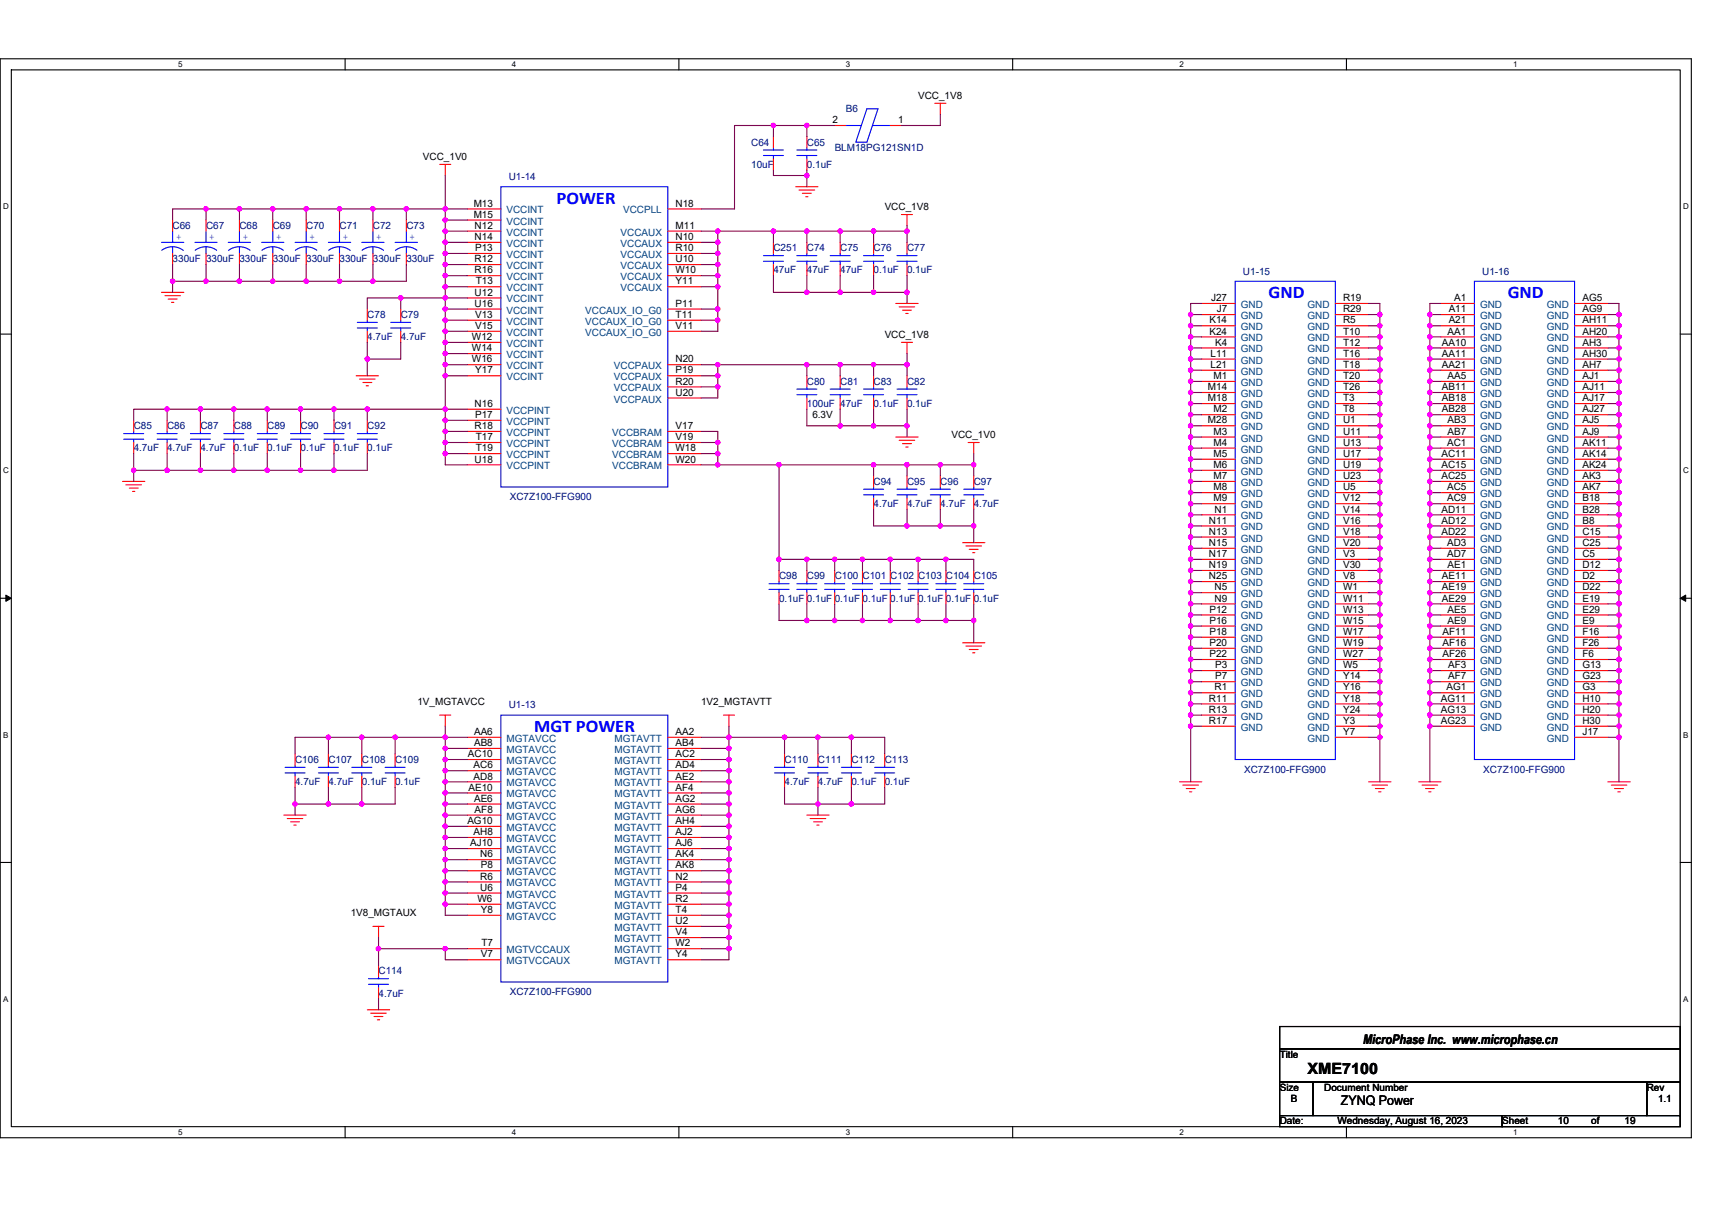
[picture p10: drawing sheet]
<svg xmlns="http://www.w3.org/2000/svg" width="297mm" height="210mm" viewBox="0 0 297 210" stroke-linecap="round" stroke-linejoin="round" font-family="sans-serif">
<defs><g id="words">
<g font-size="3.1" fill="#00f">
<text x="96.6" y="35.3">POWER</text>
<text x="220.1" y="51.7">GND</text>
<text x="261.6" y="51.7">GND</text>
<text x="92.7" y="127">MGT POWER</text>
</g>
<text font-size="2.7" x="226.9" y="186.4">XME7100</text>
<g font-size="2.3">
<text x="236.5" y="181.1">MicroPhase Inc. www.microphase.cn</text>
<text x="232.6" y="191.8">ZYNQ Power</text>
</g>
<g font-size="1.7">
<text x="159.3" y="17.1">VCC_1V8</text>
<text x="144.4" y="21.4">2</text>
<text x="155.8" y="21.4">1</text>
<text x="73.4" y="27.8">VCC_1V0</text>
<text x="82.2" y="35.9">M13</text>
<text x="117.2" y="35.9">N18</text>
<text x="82.2" y="37.8">M15</text>
<text x="82.4" y="39.7">N12</text>
<text x="82.4" y="41.7">N14</text>
<text x="117.2" y="39.7">M11</text>
<text x="117.2" y="41.7">N10</text>
<text x="153.5" y="36.4">VCC_1V8</text>
<text x="82.4" y="45.5">R12</text>
<text x="82.4" y="47.4">R16</text>
<text x="82.4" y="43.6">P13</text>
<text x="117.2" y="43.6">R10</text>
<text x="117.2" y="45.5">U10</text>
<text x="117.2" y="47.4">W10</text>
<text x="82.4" y="51.3">U12</text>
<text x="82.4" y="53.2">U16</text>
<text x="82.5" y="49.4">T13</text>
<text x="117.2" y="53.2">P11</text>
<text x="117.2" y="49.4">Y11</text>
<text x="210.1" y="52.3">J27</text>
<text x="233" y="52.3">R19</text>
<text x="252.3" y="52.3">A1</text>
<text x="274.5" y="52.3">AG5</text>
<text x="81.9" y="59">W12</text>
<text x="82.4" y="55.2">V13</text>
<text x="82.4" y="57.1">V15</text>
<text x="117.2" y="55.2">T11</text>
<text x="117.2" y="57.1">V11</text>
<text x="153.5" y="58.7">VCC_1V8</text>
<text x="209.8" y="56.1">K14</text>
<text x="209.8" y="58.1">K24</text>
<text x="210.8" y="60">K4</text>
<text x="211.1" y="54.2">J7</text>
<text x="233" y="54.2">R29</text>
<text x="233" y="56.1">R5</text>
<text x="233" y="58.1">T10</text>
<text x="233" y="60">T12</text>
<text x="250.2" y="60">AA10</text>
<text x="251.2" y="58.1">AA1</text>
<text x="251.4" y="54.2">A11</text>
<text x="251.4" y="56.1">A21</text>
<text x="274.5" y="54.2">AG9</text>
<text x="274.5" y="56.1">AH11</text>
<text x="274.5" y="58.1">AH20</text>
<text x="274.5" y="60">AH3</text>
<text x="81.9" y="61">W14</text>
<text x="81.9" y="62.9">W16</text>
<text x="82.5" y="64.8">Y17</text>
<text x="117.2" y="62.9">N20</text>
<text x="117.2" y="64.8">P19</text>
<text x="210" y="61.9">L11</text>
<text x="210" y="63.8">L21</text>
<text x="210.6" y="65.8">M1</text>
<text x="233" y="61.9">T16</text>
<text x="233" y="63.8">T18</text>
<text x="233" y="65.8">T20</text>
<text x="250.2" y="61.9">AA11</text>
<text x="250.2" y="63.8">AA21</text>
<text x="251.2" y="65.8">AA5</text>
<text x="274.5" y="61.9">AH30</text>
<text x="274.5" y="63.8">AH7</text>
<text x="274.5" y="65.8">AJ1</text>
<text x="82.4" y="70.6">N16</text>
<text x="117.2" y="66.7">R20</text>
<text x="117.2" y="68.7">U20</text>
<text x="209.6" y="67.7">M14</text>
<text x="209.6" y="69.6">M18</text>
<text x="210.6" y="71.6">M2</text>
<text x="233" y="67.7">T26</text>
<text x="233" y="69.6">T3</text>
<text x="233" y="71.6">T8</text>
<text x="250.2" y="67.7">AB11</text>
<text x="250.2" y="69.6">AB18</text>
<text x="250.2" y="71.6">AB28</text>
<text x="274.5" y="67.7">AJ11</text>
<text x="274.5" y="69.6">AJ17</text>
<text x="274.5" y="71.6">AJ27</text>
<text x="82.4" y="74.5">R18</text>
<text x="82.4" y="72.5">P17</text>
<text x="82.5" y="76.4">T17</text>
<text x="117.2" y="74.5">V17</text>
<text x="117.2" y="76.4">V19</text>
<text x="140.9" y="72.6">6.3V</text>
<text x="165.1" y="76">VCC_1V0</text>
<text x="209.6" y="73.5">M28</text>
<text x="210.6" y="75.4">M3</text>
<text x="210.6" y="77.4">M4</text>
<text x="233" y="73.5">U1</text>
<text x="233" y="75.4">U11</text>
<text x="233" y="77.4">U13</text>
<text x="251.1" y="77.4">AC1</text>
<text x="251.2" y="73.5">AB3</text>
<text x="251.2" y="75.4">AB7</text>
<text x="274.5" y="73.5">AJ5</text>
<text x="274.5" y="75.4">AJ9</text>
<text x="274.5" y="77.4">AK11</text>
<text x="82.4" y="80.3">U18</text>
<text x="82.5" y="78.3">T19</text>
<text x="117.2" y="78.3">W18</text>
<text x="117.2" y="80.3">W20</text>
<text x="210.6" y="79.3">M5</text>
<text x="210.6" y="81.2">M6</text>
<text x="210.6" y="83.1">M7</text>
<text x="233" y="79.3">U17</text>
<text x="233" y="81.2">U19</text>
<text x="233" y="83.1">U23</text>
<text x="250.1" y="79.3">AC11</text>
<text x="250.1" y="81.2">AC15</text>
<text x="250.1" y="83.1">AC25</text>
<text x="274.5" y="79.3">AK14</text>
<text x="274.5" y="81.2">AK24</text>
<text x="274.5" y="83.1">AK3</text>
<text x="210.6" y="85.1">M8</text>
<text x="210.6" y="87">M9</text>
<text x="210.7" y="88.9">N1</text>
<text x="233" y="85.1">U5</text>
<text x="233" y="87">V12</text>
<text x="233" y="88.9">V14</text>
<text x="250.1" y="88.9">AD11</text>
<text x="251.1" y="85.1">AC5</text>
<text x="251.1" y="87">AC9</text>
<text x="274.5" y="85.1">AK7</text>
<text x="274.5" y="87">B18</text>
<text x="274.5" y="88.9">B28</text>
<text x="209.8" y="90.9">N11</text>
<text x="209.8" y="92.8">N13</text>
<text x="209.8" y="94.7">N15</text>
<text x="233" y="90.9">V16</text>
<text x="233" y="92.8">V18</text>
<text x="233" y="94.7">V20</text>
<text x="250.1" y="90.9">AD12</text>
<text x="250.1" y="92.8">AD22</text>
<text x="251.1" y="94.7">AD3</text>
<text x="274.5" y="90.9">B8</text>
<text x="274.5" y="92.8">C15</text>
<text x="274.5" y="94.7">C25</text>
<text x="209.8" y="96.7">N17</text>
<text x="209.8" y="98.6">N19</text>
<text x="209.8" y="100.5">N25</text>
<text x="233" y="96.7">V3</text>
<text x="233" y="98.6">V30</text>
<text x="233" y="100.5">V8</text>
<text x="250.2" y="100.5">AE11</text>
<text x="251.1" y="96.7">AD7</text>
<text x="251.2" y="98.6">AE1</text>
<text x="274.5" y="96.7">C5</text>
<text x="274.5" y="98.6">D12</text>
<text x="274.5" y="100.5">D2</text>
<text x="209.8" y="106.3">P12</text>
<text x="210.7" y="102.4">N5</text>
<text x="210.7" y="104.4">N9</text>
<text x="233" y="102.4">W1</text>
<text x="233" y="104.4">W11</text>
<text x="233" y="106.3">W13</text>
<text x="250.2" y="102.4">AE19</text>
<text x="250.2" y="104.4">AE29</text>
<text x="251.2" y="106.3">AE5</text>
<text x="274.5" y="102.4">D22</text>
<text x="274.5" y="104.4">E19</text>
<text x="274.5" y="106.3">E29</text>
<text x="209.8" y="108.2">P16</text>
<text x="209.8" y="110.2">P18</text>
<text x="209.8" y="112.1">P20</text>
<text x="233" y="108.2">W15</text>
<text x="233" y="110.2">W17</text>
<text x="233" y="112.1">W19</text>
<text x="250.3" y="110.2">AF11</text>
<text x="250.3" y="112.1">AF16</text>
<text x="251.2" y="108.2">AE9</text>
<text x="274.5" y="108.2">E9</text>
<text x="274.5" y="110.2">F16</text>
<text x="274.5" y="112.1">F26</text>
<text x="209.8" y="114">P22</text>
<text x="210.7" y="119.8">R1</text>
<text x="210.8" y="116">P3</text>
<text x="210.8" y="117.9">P7</text>
<text x="233" y="114">W27</text>
<text x="233" y="116">W5</text>
<text x="233" y="117.9">Y14</text>
<text x="233" y="119.8">Y16</text>
<text x="250.3" y="114">AF26</text>
<text x="251" y="119.8">AG1</text>
<text x="251.3" y="116">AF3</text>
<text x="251.3" y="117.9">AF7</text>
<text x="274.5" y="114">F6</text>
<text x="274.5" y="116">G13</text>
<text x="274.5" y="117.9">G23</text>
<text x="274.5" y="119.8">G3</text>
<text x="72.4" y="122.4">1V_MGTAVCC</text>
<text x="121.6" y="122.4">1V2_MGTAVTT</text>
<text x="209.8" y="121.8">R11</text>
<text x="209.8" y="123.7">R13</text>
<text x="209.8" y="125.6">R17</text>
<text x="233" y="121.8">Y18</text>
<text x="233" y="123.7">Y24</text>
<text x="233" y="125.6">Y3</text>
<text x="250" y="121.8">AG11</text>
<text x="250" y="123.7">AG13</text>
<text x="250" y="125.6">AG23</text>
<text x="274.5" y="121.8">H10</text>
<text x="274.5" y="123.7">H20</text>
<text x="274.5" y="125.6">H30</text>
<text x="81.2" y="131.4">AC10</text>
<text x="82.3" y="127.6">AA6</text>
<text x="82.3" y="129.5">AB8</text>
<text x="117.2" y="127.6">AA2</text>
<text x="117.2" y="129.5">AB4</text>
<text x="117.2" y="131.4">AC2</text>
<text x="233" y="127.6">Y7</text>
<text x="274.5" y="127.6">J17</text>
<text x="81.3" y="137.2">AE10</text>
<text x="82.2" y="133.4">AC6</text>
<text x="82.2" y="135.3">AD8</text>
<text x="117.2" y="133.4">AD4</text>
<text x="117.2" y="135.3">AE2</text>
<text x="117.2" y="137.2">AF4</text>
<text x="81.1" y="143">AG10</text>
<text x="82.3" y="139.1">AE6</text>
<text x="82.4" y="141.1">AF8</text>
<text x="117.2" y="139.1">AG2</text>
<text x="117.2" y="141.1">AG6</text>
<text x="117.2" y="143">AH4</text>
<text x="81.6" y="146.9">AJ10</text>
<text x="82.2" y="144.9">AH8</text>
<text x="83.3" y="148.8">N6</text>
<text x="117.2" y="144.9">AJ2</text>
<text x="117.2" y="146.9">AJ6</text>
<text x="117.2" y="148.8">AK4</text>
<text x="83.3" y="152.7">R6</text>
<text x="83.3" y="154.6">U6</text>
<text x="83.4" y="150.7">P8</text>
<text x="117.2" y="150.7">AK8</text>
<text x="117.2" y="152.7">N2</text>
<text x="117.2" y="154.6">P4</text>
<text x="60.9" y="159">1V8_MGTAUX</text>
<text x="82.9" y="156.5">W6</text>
<text x="83.4" y="158.4">Y8</text>
<text x="117.2" y="156.5">R2</text>
<text x="117.2" y="158.4">T4</text>
<text x="117.2" y="160.4">U2</text>
<text x="83.4" y="166.2">V7</text>
<text x="83.5" y="164.2">T7</text>
<text x="117.2" y="162.3">V4</text>
<text x="117.2" y="164.2">W2</text>
<text x="117.2" y="166.2">Y4</text>
<text x="222" y="183.6">Title</text>
<text x="222" y="189.3">Size</text>
<text x="224" y="191.3">B</text>
<text x="229.8" y="189.3">Document Number</text>
<text x="285.7" y="189.3">Rev</text>
<text x="287.7" y="191.3">1.1</text>
<text x="222" y="195.1">Date:</text>
<text x="232.1" y="195.1">Wednesday, August 16, 2023</text>
<text x="260.6" y="195.1">Sheet</text>
<text x="270.3" y="195.1">10</text>
<text x="276.1" y="195.1">of</text>
<text x="281.9" y="195.1">19</text>
</g>
<g font-size="1.7" fill="#000080">
<text x="146.7" y="19.5">B6</text>
<text x="130.3" y="25.3">C64</text>
<text x="130.3" y="29.1">10uF</text>
<text x="140" y="25.3">C65</text>
<text x="140" y="29.1">0.1uF</text>
<text x="144.8" y="26.2">BLM18PG121SN1D</text>
<text x="88.3" y="31.2">U1-14</text>
<text x="29.9" y="39.7">C66</text>
<text x="35.7" y="39.7">C67</text>
<text x="41.5" y="39.7">C68</text>
<text x="47.3" y="39.7">C69</text>
<text x="53.1" y="39.7">C70</text>
<text x="58.9" y="39.7">C71</text>
<text x="64.7" y="39.7">C72</text>
<text x="70.5" y="39.7">C73</text>
<text x="29.9" y="45.5">330uF 330uF 330uF 330uF 330uF 330uF 330uF 330uF</text>
<text x="134.2" y="43.6">C251</text>
<text x="134.2" y="47.5">47uF</text>
<text x="140" y="43.6">C74</text>
<text x="140" y="47.5">47uF</text>
<text x="145.8" y="43.6">C75</text>
<text x="145.8" y="47.5">47uF</text>
<text x="151.6" y="43.6">C76</text>
<text x="151.6" y="47.5">0.1uF</text>
<text x="157.4" y="43.6">C77</text>
<text x="157.4" y="47.5">0.1uF</text>
<text x="215.7" y="47.6">U1-15</text>
<text x="257.2" y="47.6">U1-16</text>
<text x="63.7" y="55.2">C78</text>
<text x="63.7" y="59">4.7uF</text>
<text x="69.5" y="55.2">C79</text>
<text x="69.5" y="59">4.7uF</text>
<text x="140" y="66.8">C80</text>
<text x="140" y="70.6">100uF 47uF</text>
<text x="145.8" y="66.8">C81</text>
<text x="151.6" y="66.8">C83</text>
<text x="151.6" y="70.6">0.1uF</text>
<text x="157.4" y="66.8">C82</text>
<text x="157.4" y="70.6">0.1uF</text>
<text x="23.2" y="74.5">C85</text>
<text x="29" y="74.5">C86</text>
<text x="34.8" y="74.5">C87</text>
<text x="40.6" y="74.5">C88</text>
<text x="46.4" y="74.5">C89</text>
<text x="52.2" y="74.5">C90</text>
<text x="58" y="74.5">C91</text>
<text x="63.7" y="74.5">C92</text>
<text x="23.2" y="78.3">4.7uF</text>
<text x="29" y="78.3">4.7uF</text>
<text x="34.8" y="78.3">4.7uF</text>
<text x="40.6" y="78.3">0.1uF</text>
<text x="46.4" y="78.3">0.1uF</text>
<text x="52.2" y="78.3">0.1uF</text>
<text x="58" y="78.3">0.1uF</text>
<text x="63.7" y="78.3">0.1uF</text>
<text x="88.5" y="86.8">XC7Z100-FFG900</text>
<text x="151.6" y="84.1">C94</text>
<text x="151.6" y="88">4.7uF</text>
<text x="157.4" y="84.1">C95</text>
<text x="157.4" y="88">4.7uF</text>
<text x="163.1" y="84.1">C96</text>
<text x="163.1" y="88">4.7uF</text>
<text x="168.9" y="84.1">C97</text>
<text x="168.9" y="88">4.7uF</text>
<text x="135.2" y="100.5">C98</text>
<text x="140" y="100.5">C99</text>
<text x="144.8" y="100.5">C100 C101 C102 C103 C104 C105</text>
<text x="135.2" y="104.4">0.1uF 0.1uF 0.1uF 0.1uF 0.1uF 0.1uF 0.1uF 0.1uF</text>
<text x="88.3" y="122.9">U1-13</text>
<text x="51.2" y="132.4">C106</text>
<text x="51.2" y="136.2">4.7uF</text>
<text x="57" y="132.4">C107</text>
<text x="57" y="136.2">4.7uF</text>
<text x="62.8" y="132.4">C108</text>
<text x="62.8" y="136.2">0.1uF</text>
<text x="68.6" y="132.4">C109</text>
<text x="68.6" y="136.2">0.1uF</text>
<text x="136.1" y="132.4">C110</text>
<text x="136.1" y="136.2">4.7uF</text>
<text x="141.9" y="132.4">C111</text>
<text x="141.9" y="136.2">4.7uF</text>
<text x="147.7" y="132.4">C112</text>
<text x="147.7" y="136.2">0.1uF</text>
<text x="153.5" y="132.4">C113</text>
<text x="153.5" y="136.2">0.1uF</text>
<text x="215.9" y="134.1">XC7Z100-FFG900</text>
<text x="257.4" y="134.1">XC7Z100-FFG900</text>
<text x="65.7" y="169.1">C114</text>
<text x="65.7" y="172.9">4.7uF</text>
<text x="88.5" y="172.7">XC7Z100-FFG900</text>
</g>
<g font-size="1.7" fill="#00f">
<text x="30.5" y="41.7">+</text>
<text x="36.3" y="41.7">+</text>
<text x="42.1" y="41.7">+</text>
<text x="47.9" y="41.7">+</text>
<text x="53.7" y="41.7">+</text>
<text x="59.5" y="41.7">+</text>
<text x="65.3" y="41.7">+</text>
<text x="71.1" y="41.7">+</text>
</g>
<g font-size="1.7" fill="#004080">
<text x="87.9" y="37">VCCINT</text>
<text x="87.9" y="39">VCCINT</text>
<text x="87.9" y="40.9">VCCINT</text>
<text x="107.7" y="40.9">VCCAUX</text>
<text x="108.1" y="37">VCCPLL</text>
<text x="87.9" y="42.8">VCCINT</text>
<text x="87.9" y="44.8">VCCINT</text>
<text x="87.9" y="46.7">VCCINT</text>
<text x="107.7" y="42.8">VCCAUX</text>
<text x="107.7" y="44.8">VCCAUX</text>
<text x="107.7" y="46.7">VCCAUX</text>
<text x="87.9" y="48.6">VCCINT</text>
<text x="87.9" y="50.5">VCCINT</text>
<text x="87.9" y="52.5">VCCINT</text>
<text x="107.7" y="48.6">VCCAUX</text>
<text x="107.7" y="50.5">VCCAUX</text>
<text x="215.3" y="53.4">GND</text>
<text x="226.9" y="53.4">GND</text>
<text x="256.8" y="53.4">GND</text>
<text x="268.4" y="53.4">GND</text>
<text x="87.9" y="54.4">VCCINT</text>
<text x="87.9" y="56.3">VCCINT</text>
<text x="87.9" y="58.3">VCCINT</text>
<text x="101.6" y="54.4">VCCAUX_IO_G0</text>
<text x="101.6" y="56.3">VCCAUX_IO_G0</text>
<text x="101.6" y="58.3">VCCAUX_IO_G0</text>
<text x="215.3" y="55.4">GND</text>
<text x="215.3" y="57.3">GND</text>
<text x="215.3" y="59.2">GND</text>
<text x="226.9" y="55.4">GND</text>
<text x="226.9" y="57.3">GND</text>
<text x="226.9" y="59.2">GND</text>
<text x="256.8" y="55.4">GND</text>
<text x="256.8" y="57.3">GND</text>
<text x="256.8" y="59.2">GND</text>
<text x="268.4" y="55.4">GND</text>
<text x="268.4" y="57.3">GND</text>
<text x="268.4" y="59.2">GND</text>
<text x="87.9" y="60.2">VCCINT</text>
<text x="87.9" y="62.1">VCCINT</text>
<text x="87.9" y="64.1">VCCINT</text>
<text x="87.9" y="66">VCCINT</text>
<text x="106.5" y="64.1">VCCPAUX</text>
<text x="106.5" y="66">VCCPAUX</text>
<text x="215.3" y="61.2">GND</text>
<text x="215.3" y="63.1">GND</text>
<text x="215.3" y="65">GND</text>
<text x="226.9" y="61.2">GND</text>
<text x="226.9" y="63.1">GND</text>
<text x="226.9" y="65">GND</text>
<text x="256.8" y="61.2">GND</text>
<text x="256.8" y="63.1">GND</text>
<text x="256.8" y="65">GND</text>
<text x="268.4" y="61.2">GND</text>
<text x="268.4" y="63.1">GND</text>
<text x="268.4" y="65">GND</text>
<text x="87.9" y="71.8">VCCPINT</text>
<text x="106.5" y="67.9">VCCPAUX</text>
<text x="106.5" y="69.8">VCCPAUX</text>
<text x="215.3" y="67">GND</text>
<text x="215.3" y="68.9">GND</text>
<text x="215.3" y="70.8">GND</text>
<text x="226.9" y="67">GND</text>
<text x="226.9" y="68.9">GND</text>
<text x="226.9" y="70.8">GND</text>
<text x="256.8" y="67">GND</text>
<text x="256.8" y="68.9">GND</text>
<text x="256.8" y="70.8">GND</text>
<text x="268.4" y="67">GND</text>
<text x="268.4" y="68.9">GND</text>
<text x="268.4" y="70.8">GND</text>
<text x="87.9" y="73.7">VCCPINT</text>
<text x="87.9" y="75.6">VCCPINT</text>
<text x="87.9" y="77.6">VCCPINT</text>
<text x="106.2" y="75.6">VCCBRAM</text>
<text x="106.2" y="77.6">VCCBRAM</text>
<text x="215.3" y="72.7">GND</text>
<text x="215.3" y="74.7">GND</text>
<text x="215.3" y="76.6">GND</text>
<text x="226.9" y="72.7">GND</text>
<text x="226.9" y="74.7">GND</text>
<text x="226.9" y="76.6">GND</text>
<text x="256.8" y="72.7">GND</text>
<text x="256.8" y="74.7">GND</text>
<text x="256.8" y="76.6">GND</text>
<text x="268.4" y="72.7">GND</text>
<text x="268.4" y="74.7">GND</text>
<text x="268.4" y="76.6">GND</text>
<text x="87.9" y="79.5">VCCPINT</text>
<text x="87.9" y="81.4">VCCPINT</text>
<text x="106.2" y="79.5">VCCBRAM</text>
<text x="106.2" y="81.4">VCCBRAM</text>
<text x="215.3" y="78.5">GND</text>
<text x="215.3" y="80.5">GND</text>
<text x="215.3" y="82.4">GND</text>
<text x="226.9" y="78.5">GND</text>
<text x="226.9" y="80.5">GND</text>
<text x="226.9" y="82.4">GND</text>
<text x="256.8" y="78.5">GND</text>
<text x="256.8" y="80.5">GND</text>
<text x="256.8" y="82.4">GND</text>
<text x="268.4" y="78.5">GND</text>
<text x="268.4" y="80.5">GND</text>
<text x="268.4" y="82.4">GND</text>
<text x="215.3" y="84.3">GND</text>
<text x="215.3" y="86.3">GND</text>
<text x="215.3" y="88.2">GND</text>
<text x="226.9" y="84.3">GND</text>
<text x="226.9" y="86.3">GND</text>
<text x="226.9" y="88.2">GND</text>
<text x="256.8" y="84.3">GND</text>
<text x="256.8" y="86.3">GND</text>
<text x="256.8" y="88.2">GND</text>
<text x="268.4" y="84.3">GND</text>
<text x="268.4" y="86.3">GND</text>
<text x="268.4" y="88.2">GND</text>
<text x="215.3" y="90.1">GND</text>
<text x="215.3" y="92.1">GND</text>
<text x="215.3" y="94">GND</text>
<text x="215.3" y="95.9">GND</text>
<text x="226.9" y="90.1">GND</text>
<text x="226.9" y="92.1">GND</text>
<text x="226.9" y="94">GND</text>
<text x="226.9" y="95.9">GND</text>
<text x="256.8" y="90.1">GND</text>
<text x="256.8" y="92.1">GND</text>
<text x="256.8" y="94">GND</text>
<text x="256.8" y="95.9">GND</text>
<text x="268.4" y="90.1">GND</text>
<text x="268.4" y="92.1">GND</text>
<text x="268.4" y="94">GND</text>
<text x="268.4" y="95.9">GND</text>
<text x="215.3" y="97.9">GND</text>
<text x="215.3" y="99.8">GND</text>
<text x="215.3" y="101.7">GND</text>
<text x="226.9" y="97.9">GND</text>
<text x="226.9" y="99.8">GND</text>
<text x="226.9" y="101.7">GND</text>
<text x="256.8" y="97.9">GND</text>
<text x="256.8" y="99.8">GND</text>
<text x="256.8" y="101.7">GND</text>
<text x="268.4" y="97.9">GND</text>
<text x="268.4" y="99.8">GND</text>
<text x="268.4" y="101.7">GND</text>
<text x="215.3" y="103.6">GND</text>
<text x="215.3" y="105.6">GND</text>
<text x="215.3" y="107.5">GND</text>
<text x="226.9" y="103.6">GND</text>
<text x="226.9" y="105.6">GND</text>
<text x="226.9" y="107.5">GND</text>
<text x="256.8" y="103.6">GND</text>
<text x="256.8" y="105.6">GND</text>
<text x="256.8" y="107.5">GND</text>
<text x="268.4" y="103.6">GND</text>
<text x="268.4" y="105.6">GND</text>
<text x="268.4" y="107.5">GND</text>
<text x="215.3" y="109.4">GND</text>
<text x="215.3" y="111.4">GND</text>
<text x="215.3" y="113.3">GND</text>
<text x="226.9" y="109.4">GND</text>
<text x="226.9" y="111.4">GND</text>
<text x="226.9" y="113.3">GND</text>
<text x="256.8" y="109.4">GND</text>
<text x="256.8" y="111.4">GND</text>
<text x="256.8" y="113.3">GND</text>
<text x="268.4" y="109.4">GND</text>
<text x="268.4" y="111.4">GND</text>
<text x="268.4" y="113.3">GND</text>
<text x="215.3" y="115.2">GND</text>
<text x="215.3" y="117.2">GND</text>
<text x="215.3" y="119.1">GND</text>
<text x="226.9" y="115.2">GND</text>
<text x="226.9" y="117.2">GND</text>
<text x="226.9" y="119.1">GND</text>
<text x="256.8" y="115.2">GND</text>
<text x="256.8" y="117.2">GND</text>
<text x="256.8" y="119.1">GND</text>
<text x="268.4" y="115.2">GND</text>
<text x="268.4" y="117.2">GND</text>
<text x="268.4" y="119.1">GND</text>
<text x="215.3" y="121">GND</text>
<text x="215.3" y="122.9">GND</text>
<text x="215.3" y="124.9">GND</text>
<text x="226.9" y="121">GND</text>
<text x="226.9" y="122.9">GND</text>
<text x="226.9" y="124.9">GND</text>
<text x="256.8" y="121">GND</text>
<text x="256.8" y="122.9">GND</text>
<text x="256.8" y="124.9">GND</text>
<text x="268.4" y="121">GND</text>
<text x="268.4" y="122.9">GND</text>
<text x="268.4" y="124.9">GND</text>
<text x="87.9" y="128.7">MGTAVCC</text>
<text x="87.9" y="130.7">MGTAVCC</text>
<text x="106.6" y="128.7">MGTAVTT</text>
<text x="106.6" y="130.7">MGTAVTT</text>
<text x="215.3" y="126.8">GND</text>
<text x="226.9" y="126.8">GND</text>
<text x="226.9" y="128.7">GND</text>
<text x="256.8" y="126.8">GND</text>
<text x="268.4" y="126.8">GND</text>
<text x="268.4" y="128.7">GND</text>
<text x="87.9" y="132.6">MGTAVCC</text>
<text x="87.9" y="134.5">MGTAVCC</text>
<text x="87.9" y="136.5">MGTAVCC</text>
<text x="106.6" y="132.6">MGTAVTT</text>
<text x="106.6" y="134.5">MGTAVTT</text>
<text x="106.6" y="136.5">MGTAVTT</text>
<text x="87.9" y="138.4">MGTAVCC</text>
<text x="87.9" y="140.3">MGTAVCC</text>
<text x="87.9" y="142.2">MGTAVCC</text>
<text x="106.6" y="138.4">MGTAVTT</text>
<text x="106.6" y="140.3">MGTAVTT</text>
<text x="106.6" y="142.2">MGTAVTT</text>
<text x="87.9" y="144.2">MGTAVCC</text>
<text x="87.9" y="146.1">MGTAVCC</text>
<text x="87.9" y="148">MGTAVCC</text>
<text x="87.9" y="150">MGTAVCC</text>
<text x="106.6" y="144.2">MGTAVTT</text>
<text x="106.6" y="146.1">MGTAVTT</text>
<text x="106.6" y="148">MGTAVTT</text>
<text x="106.6" y="150">MGTAVTT</text>
<text x="87.9" y="151.9">MGTAVCC</text>
<text x="87.9" y="153.8">MGTAVCC</text>
<text x="87.9" y="155.8">MGTAVCC</text>
<text x="106.6" y="151.9">MGTAVTT</text>
<text x="106.6" y="153.8">MGTAVTT</text>
<text x="106.6" y="155.8">MGTAVTT</text>
<text x="87.9" y="157.7">MGTAVCC</text>
<text x="87.9" y="159.6">MGTAVCC</text>
<text x="106.6" y="157.7">MGTAVTT</text>
<text x="106.6" y="159.6">MGTAVTT</text>
<text x="106.6" y="161.5">MGTAVTT</text>
<text x="87.9" y="165.4">MGTVCCAUX</text>
<text x="87.9" y="167.3">MGTVCCAUX</text>
<text x="106.6" y="163.5">MGTAVTT</text>
<text x="106.6" y="165.4">MGTAVTT</text>
<text x="106.6" y="167.3">MGTAVTT</text>
</g>
<g font-size="1.4">
<text x="30.9" y="11.7">5</text>
<text x="88.8" y="11.7">4</text>
<text x="146.7" y="11.7">3</text>
<text x="204.7" y="11.7">2</text>
<text x="262.6" y="11.7">1</text>
<text x=".5" y="36.3">D</text>
<text x="292" y="36.3">D</text>
<text x=".5" y="82.1">C</text>
<text x="292" y="82.1">C</text>
<text x=".5" y="128">B</text>
<text x="292" y="128">B</text>
<text x=".5" y="173.8">A</text>
<text x="292" y="173.8">A</text>
<text x="30.9" y="197">5</text>
<text x="88.8" y="197">4</text>
<text x="146.7" y="197">3</text>
<text x="204.7" y="197">2</text>
<text x="262.6" y="197">1</text>
</g>
</g></defs>
<path d="M0 10.2h293.5v187.2h-293.5zM2 12.1h289.5v183.4h-289.5z" fill="none" stroke="#000" stroke-width=".19"/>
<g fill="#fff">
<path d="M30.9 10.4h.8v1.6h-.8z"/>
<path d="M30.9 195.7h.8v1.6h-.8z"/>
</g>
<path d="M59.9 10.2v1.9M59.9 195.5v1.9" fill="none" stroke="#000" stroke-width=".19"/>
<g fill="#fff">
<path d="M88.8 10.4h.8v1.6h-.8z"/>
<path d="M88.8 195.7h.8v1.6h-.8z"/>
</g>
<path d="M117.8 10.2v1.9M117.8 195.5v1.9" fill="none" stroke="#000" stroke-width=".19"/>
<g fill="#fff">
<path d="M146.7 10.4h.8v1.6h-.8z"/>
<path d="M146.7 195.7h.8v1.6h-.8z"/>
</g>
<path d="M175.7 10.2v1.9M175.7 195.5v1.9" fill="none" stroke="#000" stroke-width=".19"/>
<g fill="#fff">
<path d="M204.7 10.4h.7v1.6h-.7z"/>
<path d="M204.7 195.7h.7v1.6h-.7z"/>
</g>
<path d="M233.6 10.2v1.9M233.6 195.5v1.9" fill="none" stroke="#000" stroke-width=".19"/>
<g fill="#fff">
<path d="M262.6 10.4h.7v1.6h-.7z"/>
<path d="M262.6 195.7h.7v1.6h-.7z"/>
<path d="M.5 35.1h1v1.5h-1z"/>
<path d="M292 35.1h1v1.5h-1z"/>
<path d="M.5 80.9h1v1.5h-1z"/>
<path d="M292 80.9h1v1.5h-1z"/>
</g>
<path d="M0 58h2M291.5 58h2" fill="none" stroke="#000" stroke-width=".19"/>
<g fill="#fff">
<path d="M.5 126.7h.9v1.6h-.9z"/>
<path d="M292 126.7h.9v1.6h-.9z"/>
</g>
<path d="M0 103.8h2M291.5 103.8h2" fill="none" stroke="#000" stroke-width=".19"/>
<path d="M1 103.3l1 .5-1 .6zM291.5 103.8l1-.5v1.1z" fill="#000" stroke="#000" stroke-width=".17"/>
<g fill="#fff">
<path d="M.5 172.6h.9v1.5h-.9z"/>
<path d="M292 172.6h.9v1.5h-.9z"/>
</g>
<path d="M0 149.7h2M291.5 149.7h2M222 178.1h69.5v3.9h-69.5zM222 182h69.5v5.8h-69.5zM222 187.8h5.8v5.8h-5.8zM222 193.6h38.6v1.9h-38.6zM227.8 187.8h57.9v5.8h-57.9zM260.6 193.6h30.9v1.9h-30.9zM285.7 187.8h5.8v5.8h-5.8z" fill="none" stroke="#000" stroke-width=".19"/>
<g fill="none" stroke="#f00" stroke-width=".19">
<path d="M162.2 17.9h1.9M163.1 17.9v2M29.9 38.2v1.9M35.7 38.2v1.9M41.5 38.2v1.9M47.3 38.2v1.9M53.1 38.2v1.9M58.9 38.2v1.9M64.7 38.2v1.9M70.5 38.2v1.9M76.3 28.5h1.9M77.3 28.5v2"/>
<path d="M81.1 36.3h5.8M81.1 38.2h5.8M115.9 36.3h5.7M134.2 23.7v1.9M134.2 27.6v1.9M138.1 32.4h3.8M138.6 33h2.7M139.2 33.5h1.6M139.8 34.1h.4M140 23.7v1.9M140 27.6v1.9M144.8 21.8h1.9"/>
<path d="M154.5 21.8h1.9M156.4 37.2h1.9M157.4 37.2v2M28 50.7h3.9M28.6 51.3h2.7M29.2 51.9h1.5M29.8 52.5h.4M29.9 44v1.9M35.7 44v1.9M41.5 44v1.9M47.3 44v1.9M53.1 44v1.9"/>
<path d="M58.9 44v1.9M63.7 53.6v2M63.7 57.5v1.9M64.7 44v1.9M69.5 53.6v2M69.5 57.5v1.9M70.5 44v1.9M81.1 40.1h5.8M81.1 42.1h5.8M81.1 44h5.8M81.1 45.9h5.8M81.1 47.8h5.8"/>
<path d="M81.1 49.8h5.8M81.1 51.7h5.8M81.1 53.6h5.8M81.1 55.6h5.8M81.1 57.5h5.8M81.1 59.4h5.8M115.9 40.1h5.7M115.9 42.1h5.7M115.9 44h5.7M115.9 45.9h5.7M115.9 47.8h5.7M115.9 49.8h5.7"/>
<path d="M115.9 53.6h5.7M115.9 55.6h5.7M115.9 57.5h5.7M134.2 42.1v1.9M134.2 45.9v1.9M140 42.1v1.9M140 45.9v1.9M145.8 42.1v1.9M145.8 45.9v1.9M151.6 42.1v1.9M151.6 45.9v1.9M155.4 52.7h3.9"/>
<path d="M156 53.3h2.7M156.4 59.4h1.9M156.6 53.8h1.5M157.2 54.4h.4M157.4 59.4v2M157.4 42.1v1.9M157.4 45.9v1.9M208.5 52.7h5.8M208.5 54.6h5.8M208.5 56.5h5.8M208.5 58.5h5.8M231.7 52.7h5.8"/>
<path d="M231.7 54.6h5.8M231.7 56.5h5.8M231.7 58.5h5.8M250 52.7h5.8M250 54.6h5.8M250 56.5h5.8M250 58.5h5.8M273.2 52.7h5.8M273.2 54.6h5.8M273.2 56.5h5.8M273.2 58.5h5.8M23.2 72.9v2"/>
<path d="M23.2 76.8v1.9M29 72.9v2M29 76.8v1.9M34.8 72.9v2M34.8 76.8v1.9M40.6 72.9v2M40.6 76.8v1.9M46.4 72.9v2M46.4 76.8v1.9M52.2 72.9v2M52.2 76.8v1.9M58 72.9v2"/>
<path d="M58 76.8v1.9M61.8 65.2h3.9M62.4 65.8h2.7M63 66.4h1.5M63.5 67h.4M63.7 72.9v2M63.7 76.8v1.9M81.1 61.4h5.8M81.1 63.3h5.8M81.1 65.2h5.8M81.1 71h5.8M81.1 72.9h5.8"/>
<path d="M81.1 74.9h5.8M81.1 76.8h5.8M81.1 78.7h5.8M115.9 63.3h5.7M115.9 65.2h5.7M115.9 67.1h5.7M115.9 69.1h5.7M115.9 74.9h5.7M115.9 76.8h5.7M115.9 78.7h5.7M140 65.2v1.9M140 69.1v1.9"/>
<path d="M145.8 65.2v1.9M145.8 69.1v1.9M151.6 65.2v1.9M151.6 69.1v1.9M155.4 75.8h3.9M156 76.4h2.7M156.6 77h1.5M157.2 77.6h.4M157.4 65.2v1.9M157.4 69.1v1.9M168 76.8h1.9M168.9 76.8v1.9"/>
<path d="M208.5 60.4h5.8M208.5 62.3h5.8M208.5 64.2h5.8M208.5 66.2h5.8M208.5 68.1h5.8M208.5 70h5.8M208.5 72h5.8M208.5 73.9h5.8M208.5 75.8h5.8M208.5 77.8h5.8M208.5 79.7h5.8M231.7 60.4h5.8"/>
<path d="M231.7 62.3h5.8M231.7 64.2h5.8M231.7 66.2h5.8M231.7 68.1h5.8M231.7 70h5.8M231.7 72h5.8M231.7 73.9h5.8M231.7 75.8h5.8M231.7 77.8h5.8M231.7 79.7h5.8M250 60.4h5.8M250 62.3h5.8"/>
<path d="M250 64.2h5.8M250 66.2h5.8M250 68.1h5.8M250 70h5.8M250 72h5.8M250 73.9h5.8M250 75.8h5.8M250 77.8h5.8M250 79.7h5.8M273.2 60.4h5.8M273.2 62.3h5.8M273.2 64.2h5.8"/>
<path d="M273.2 66.2h5.8M273.2 68.1h5.8M273.2 70h5.8M273.2 72h5.8M273.2 73.9h5.8M273.2 75.8h5.8M273.2 77.8h5.8M273.2 79.7h5.8M21.3 83.5h3.8M21.8 84.1h2.8M22.4 84.7h1.6M23 85.3h.4"/>
<path d="M81.1 80.7h5.8M115.9 80.7h5.7M135.2 99v1.9M140 99v1.9M144.8 99v1.9M149.6 99v1.9M151.6 82.6v1.9M151.6 86.4v2M154.5 99v1.9M157.4 82.6v1.9M157.4 86.4v2M159.3 99v1.9"/>
<path d="M163.1 82.6v1.9M163.1 86.4v2M164.1 99v1.9M167 94.2h3.9M167.6 94.7h2.7M168.2 95.3h1.5M168.8 95.9h.3M168.9 99v1.9M168.9 82.6v1.9M168.9 86.4v2M208.5 81.6h5.8M208.5 83.5h5.8"/>
<path d="M208.5 85.5h5.8M208.5 87.4h5.8M208.5 89.3h5.8M208.5 91.3h5.8M208.5 93.2h5.8M208.5 95.1h5.8M208.5 97.1h5.8M208.5 99h5.8M231.7 81.6h5.8M231.7 83.5h5.8M231.7 85.5h5.8M231.7 87.4h5.8"/>
<path d="M231.7 89.3h5.8M231.7 91.3h5.8M231.7 93.2h5.8M231.7 95.1h5.8M231.7 97.1h5.8M231.7 99h5.8M250 81.6h5.8M250 83.5h5.8M250 85.5h5.8M250 87.4h5.8M250 89.3h5.8M250 91.3h5.8"/>
<path d="M250 93.2h5.8M250 95.1h5.8M250 97.1h5.8M250 99h5.8M273.2 81.6h5.8M273.2 83.5h5.8M273.2 85.5h5.8M273.2 87.4h5.8M273.2 89.3h5.8M273.2 91.3h5.8M273.2 93.2h5.8M273.2 95.1h5.8"/>
<path d="M273.2 97.1h5.8M273.2 99h5.8M135.2 102.8v2M140 102.8v2M144.8 102.8v2M149.6 102.8v2M154.5 102.8v2M159.3 102.8v2M164.1 102.8v2M167 111.5h3.9M167.6 112.1h2.7M168.2 112.7h1.5"/>
<path d="M168.8 113.3h.3M168.9 102.8v2M208.5 100.9h5.8M208.5 102.8h5.8M208.5 104.8h5.8M208.5 106.7h5.8M208.5 108.6h5.8M208.5 110.6h5.8M208.5 112.5h5.8M208.5 114.4h5.8M208.5 116.4h5.8M208.5 118.3h5.8"/>
<path d="M231.7 100.9h5.8M231.7 102.8h5.8M231.7 104.8h5.8M231.7 106.7h5.8M231.7 108.6h5.8M231.7 110.6h5.8M231.7 112.5h5.8M231.7 114.4h5.8M231.7 116.4h5.8M231.7 118.3h5.8M250 100.9h5.8M250 102.8h5.8"/>
<path d="M250 104.8h5.8M250 106.7h5.8M250 108.6h5.8M250 110.6h5.8M250 112.5h5.8M250 114.4h5.8M250 116.4h5.8M250 118.3h5.8M273.2 100.9h5.8M273.2 102.8h5.8M273.2 104.8h5.8M273.2 106.7h5.8"/>
<path d="M273.2 108.6h5.8M273.2 110.6h5.8M273.2 112.5h5.8M273.2 114.4h5.8M273.2 116.4h5.8M273.2 118.3h5.8M51.2 130.9v1.9M51.2 134.7v1.9M57 130.9v1.9M57 134.7v1.9M62.8 130.9v1.9M62.8 134.7v1.9"/>
<path d="M68.6 130.9v1.9M68.6 134.7v1.9M76.3 124.1h1.9M77.3 124.1v1.9M81.1 128h5.8M81.1 129.9h5.8M81.1 131.8h5.8M81.1 133.8h5.8M81.1 135.7h5.8M81.1 137.6h5.8M81.1 139.5h5.8M115.9 128h5.7"/>
<path d="M115.9 129.9h5.7M115.9 131.8h5.7M115.9 133.8h5.7M115.9 135.7h5.7M115.9 137.6h5.7M115.9 139.5h5.7M125.5 124.1h1.9M126.5 124.1v1.9M136.1 130.9v1.9M136.1 134.7v1.9M141.9 130.9v1.9M141.9 134.7v1.9"/>
<path d="M147.7 130.9v1.9M147.7 134.7v1.9M153.5 130.9v1.9M153.5 134.7v1.9M204.7 135.7h3.8M205.2 136.2h2.7M205.8 136.8h1.6M206.4 137.4h.4M208.5 120.2h5.8M208.5 122.2h5.8M208.5 124.1h5.8M208.5 126h5.8"/>
<path d="M231.7 120.2h5.8M231.7 122.2h5.8M231.7 124.1h5.8M231.7 126h5.8M231.7 128h5.8M237.5 135.7h3.8M238.1 136.2h2.6M238.6 136.8h1.6M239.2 137.4h.4M246.2 135.7h3.8M246.7 136.2h2.7M247.3 136.8h1.6"/>
<path d="M247.9 137.4h.4M250 120.2h5.8M250 122.2h5.8M250 124.1h5.8M250 126h5.8M273.2 120.2h5.8M273.2 122.2h5.8M273.2 124.1h5.8M273.2 126h5.8M273.2 128h5.8M279 135.7h3.8M279.6 136.2h2.7"/>
<path d="M280.1 136.8h1.6M280.7 137.4h.4M49.3 141.5h3.8M49.8 142h2.7M50.4 142.6h1.6M51 143.2h.4M81.1 141.5h5.8M81.1 143.4h5.8M81.1 145.3h5.8M81.1 147.3h5.8M81.1 149.2h5.8M81.1 151.1h5.8"/>
<path d="M81.1 153.1h5.8M81.1 155h5.8M81.1 156.9h5.8M81.1 158.8h5.8M115.9 141.5h5.7M115.9 143.4h5.7M115.9 145.3h5.7M115.9 147.3h5.7M115.9 149.2h5.7M115.9 151.1h5.7M115.9 153.1h5.7M115.9 155h5.7"/>
<path d="M115.9 156.9h5.7M115.9 158.8h5.7M140 141.5h3.8M140.6 142h2.7M141.2 142.6h1.5M141.7 143.2h.4M63.7 175.2h3.9M64.3 175.8h2.7M64.7 160.8h1.9M64.9 176.4h1.5M65.5 177h.4M65.7 160.8v1.9"/>
<path d="M65.7 167.5v2M65.7 171.4v1.9M81.1 164.6h5.8M81.1 166.6h5.8M115.9 160.8h5.7M115.9 162.7h5.7M115.9 164.6h5.7M115.9 166.6h5.7"/>
</g>
<g fill="none" stroke="#00f" stroke-width=".19">
<path d="M150.4 18.9h1.9l-1.9 5.8h-1.9zM86.9 32.4h29v52.1h-29zM132.5 27h3.4M132.5 26h3.4M134.2 25.6v.4M134.2 27v.6M138.3 27h3.4M138.3 26h3.4M140 25.6v.4M140 27v.6M146.7 21.8h2.8M151.4 21.8h3.1"/>
<path d="M28 42.1h3.9M28.1 43.4a3.1 3.1 0 0 1 3.7 .1M29.9 42.8v1.2M29.9 40.1v2M33.8 42.1h3.9M33.9 43.4a3.1 3.1 0 0 1 3.7 0M35.7 42.8v1.2M35.7 40.1v2M39.6 42.1h3.9M41.5 42.8v1.2M41.5 40.1v2M43.4 43.4a3.1 3.1 0 0 0-3.8 .1"/>
<path d="M45.4 42.1h3.9M45.4 43.4a3.1 3.1 0 0 1 3.8 0M47.3 42.8v1.2M47.3 40.1v2M51.2 42.1h3.9M51.2 43.4a3.1 3.1 0 0 1 3.8 0M53.1 42.8v1.2M53.1 40.1v2M57 42.1h3.9M57 43.4a3.1 3.1 0 0 1 3.8 .1M58.9 42.8v1.2M58.9 40.1v2"/>
<path d="M62 56.9h3.5M62 55.9h3.5M62.8 42.1h3.8M62.8 43.4a3.1 3.1 0 0 1 3.7 0M63.7 55.6v.3M63.7 56.9v.6M64.7 42.8v1.2M64.7 40.1v2M67.8 56.9h3.5M67.8 55.9h3.5M68.6 42.1h3.8M69.5 55.6v.3"/>
<path d="M69.5 56.9v.6M70.5 42.8v1.2M70.5 40.1v2M72.3 43.4a3.1 3.1 0 0 0-3.7 .1M132.5 45.3h3.4M132.5 44.4h3.4M134.2 44v.4M134.2 45.3v.6M138.3 45.3h3.4M138.3 44.4h3.4M140 44v.4M140 45.3v.6"/>
<path d="M144 45.3h3.5M144 44.4h3.5M145.8 44v.4M145.8 45.3v.6M149.8 45.3h3.5M149.8 44.4h3.5M151.6 44v.4M151.6 45.3v.6M155.6 45.3h3.5M155.6 44.4h3.5M157.4 44v.4M157.4 45.3v.6"/>
<path d="M214.3 48.8h17.4v83h-17.4zM255.8 48.8h17.4v83h-17.4zM21.5 76.2h3.4M21.5 75.2h3.4M23.2 74.9v.3M23.2 76.2v.6M27.3 76.2h3.4M27.3 75.2h3.4M29 74.9v.3M29 76.2v.6M33 76.2h3.5M33 75.2h3.5"/>
<path d="M34.8 74.9v.3M34.8 76.2v.6M38.8 76.2h3.5M38.8 75.2h3.5M40.6 74.9v.3M40.6 76.2v.6M44.6 76.2h3.5M44.6 75.2h3.5M46.4 74.9v.3M46.4 76.2v.6M50.4 76.2h3.5M50.4 75.2h3.5"/>
<path d="M52.2 74.9v.3M52.2 76.2v.6M56.2 76.2h3.5M56.2 75.2h3.5M58 74.9v.3M58 76.2v.6M62 76.2h3.5M62 75.2h3.5M63.7 74.9v.3M63.7 76.2v.6M138.3 68.5h3.4M138.3 67.5h3.4"/>
<path d="M140 67.1v.4M140 68.5v.6M144 68.5h3.5M144 67.5h3.5M145.8 67.1v.4M145.8 68.5v.6M149.8 68.5h3.5M149.8 67.5h3.5M151.6 67.1v.4M151.6 68.5v.6M155.6 68.5h3.5M155.6 67.5h3.5"/>
<path d="M157.4 67.1v.4M157.4 68.5v.6M149.8 85.9h3.5M149.8 84.9h3.5M151.6 84.5v.4M151.6 85.9v.5M155.6 85.9h3.5M155.6 84.9h3.5M157.4 84.5v.4M157.4 85.9v.5M161.4 85.9h3.5M161.4 84.9h3.5"/>
<path d="M163.1 84.5v.4M163.1 85.9v.5M167.2 85.9h3.5M167.2 84.9h3.5M168.9 84.5v.4M168.9 85.9v.5M133.4 102.3h3.5M133.4 101.3h3.5M135.2 100.9v.4M135.2 102.3v.5M138.3 102.3h3.4M138.3 101.3h3.4"/>
<path d="M140 100.9v.4M140 102.3v.5M143.1 102.3h3.5M143.1 101.3h3.5M144.8 100.9v.4M144.8 102.3v.5M147.9 102.3h3.5M147.9 101.3h3.5M149.6 100.9v.4M149.6 102.3v.5M152.7 102.3h3.5M152.7 101.3h3.5"/>
<path d="M154.5 100.9v.4M154.5 102.3v.5M157.6 102.3h3.4M157.6 101.3h3.4M159.3 100.9v.4M159.3 102.3v.5M162.4 102.3h3.5M162.4 101.3h3.5M164.1 100.9v.4M164.1 102.3v.5M167.2 102.3h3.5M167.2 101.3h3.5"/>
<path d="M168.9 100.9v.4M168.9 102.3v.5M49.5 134.1h3.4M49.5 133.2h3.4M51.2 132.8v.4M51.2 134.1v.6M55.2 134.1h3.5M55.2 133.2h3.5M57 132.8v.4M57 134.1v.6M61 134.1h3.5M61 133.2h3.5"/>
<path d="M62.8 132.8v.4M62.8 134.1v.6M66.8 134.1h3.5M66.8 133.2h3.5M68.6 132.8v.4M68.6 134.1v.6M86.9 124.1h29v46.3h-29zM134.4 134.1h3.5M134.4 133.2h3.5M136.1 132.8v.4M136.1 134.1v.6M140.2 134.1h3.5"/>
<path d="M140.2 133.2h3.5M141.9 132.8v.4M141.9 134.1v.6M146 134.1h3.5M146 133.2h3.5M147.7 132.8v.4M147.7 134.1v.6M151.8 134.1h3.4M151.8 133.2h3.4M153.5 132.8v.4M153.5 134.1v.6M63.9 170.8h3.5"/>
<path d="M63.9 169.8h3.5M65.7 169.5v.3M65.7 170.8v.6"/>
</g>
<g fill="none" stroke="#800040" stroke-width=".19">
<path d="M163.1 19.9v1.9h-6.7M35.7 36.3h-5.8v1.9M35.7 36.3v1.9M35.7 36.3h5.8M41.5 36.3h5.8M41.5 36.3v1.9M47.3 36.3v1.9M47.3 36.3h5.8M53.1 36.3v1.9M53.1 36.3h11.6M58.9 36.3v1.9M64.7 36.3v1.9"/>
<path d="M64.7 36.3h5.8M70.5 36.3h6.8v1.9M70.5 36.3v1.9M77.3 30.5v5.8h3.8M77.3 38.2h3.8M77.3 38.2v1.9M134.2 21.8h10.6M134.2 21.8h-6.8v14.5h-5.8M134.2 29.5v1h5.8M134.2 21.8v1.9M140 29.5v1M140 21.8v1.9"/>
<path d="M140 30.5v1.9M157.4 39.2v.9M29.9 45.9v2.9M29.9 48.8v1.9M29.9 48.8h5.8M35.7 48.8h5.8M35.7 45.9v2.9M41.5 48.8h5.8M41.5 45.9v2.9M47.3 45.9v2.9h5.8M53.1 45.9v2.9M53.1 48.8h5.8"/>
<path d="M58.9 48.8h5.8M58.9 45.9v2.9M63.7 59.4v2.9M64.7 45.9v2.9M69.5 51.7h7.8M69.5 59.4v2.9h-5.8M69.5 51.7v1.9M69.5 51.7h-5.8v1.9M70.5 45.9v2.9h-5.8M77.3 40.1h3.8M77.3 42.1h3.8M77.3 44h3.8"/>
<path d="M77.3 59.4h3.8M77.3 53.6h3.8M77.3 55.6h3.8M77.3 57.5h3.8M77.3 51.7h3.8M77.3 40.1v2M77.3 42.1v1.9M77.3 44v1.9M77.3 47.8v2M77.3 49.8v1.9M77.3 59.4v2M77.3 53.6v2"/>
<path d="M77.3 55.6v1.9M77.3 45.9v1.9M77.3 51.7v1.9M77.3 57.5v1.9M77.3 49.8h3.8M77.3 47.8h3.8M77.3 45.9h3.8M121.6 40.1h2.9M121.6 42.1h2.9M121.6 44h2.9M121.6 45.9h2.9M121.6 47.8h2.9"/>
<path d="M121.6 49.8h2.9M121.6 53.6h2.9M121.6 55.6h2.9M124.5 55.6v1.9h-2.9M124.5 40.1v2M124.5 42.1v1.9M124.5 44v1.9M124.5 45.9v1.9M124.5 47.8v2M124.5 53.6v2M124.5 40.1h9.7M124.5 49.8v3.8"/>
<path d="M134.2 40.1v2M134.2 47.8v2.9h5.8M134.2 40.1h5.8M140 40.1v2M140 47.8v2.9M140 40.1h5.8M140 50.7h5.8M145.8 40.1v2M145.8 47.8v2.9M145.8 40.1h5.8M145.8 50.7h5.8M151.6 40.1v2"/>
<path d="M151.6 47.8v2.9M151.6 40.1h5.8M151.6 50.7h5.8M157.4 40.1v2M157.4 47.8v2.9M157.4 50.7v2M206.6 54.6h1.9M206.6 56.5h1.9M206.6 58.5h1.9M206.6 54.6v1.9M206.6 56.5v2M206.6 58.5v1.9"/>
<path d="M208.5 52.7h-1.9v1.9M237.5 52.7h1.9v1.9M237.5 54.6h1.9M237.5 56.5h1.9M237.5 58.5h1.9M239.4 54.6v1.9M239.4 56.5v2M239.4 58.5v1.9M248.1 54.6v1.9M248.1 56.5v2M248.1 58.5v1.9M248.1 54.6h1.9"/>
<path d="M248.1 56.5h1.9M248.1 58.5h1.9M250 52.7h-1.9v1.9M279 56.5h1.9M279 58.5h1.9M279 52.7h1.9v1.9M279 54.6h1.9M280.9 54.6v1.9M280.9 56.5v2M280.9 58.5v1.9M23.2 78.7v2.9M29 78.7v2.9"/>
<path d="M29 71v1.9M34.8 71h-11.6v1.9M34.8 78.7v2.9M40.6 71h-5.8v1.9M40.6 71v1.9M40.6 78.7v2.9M40.6 71h5.8M46.4 78.7v2.9M46.4 71h11.6M46.4 71v1.9M52.2 71v1.9M52.2 78.7v2.9"/>
<path d="M58 71v1.9M58 78.7v2.9M58 71h19.3M63.7 62.3v2.9M63.7 71v1.9M63.7 78.7v2.9h-5.7M77.3 61.4h3.8M77.3 72.9h3.8M77.3 71h3.8M77.3 78.7h3.8M77.3 76.8h3.8M77.3 74.9h3.8"/>
<path d="M77.3 65.2h3.8M77.3 63.3h3.8M77.3 61.4v1.9M77.3 71v1.9M77.3 76.8v3.9h3.8M77.3 74.9v1.9M77.3 72.9v2M77.3 63.3v1.9M77.3 65.2v5.8M121.6 74.9h2.9v1.9M121.6 76.8h2.9M121.6 78.7h2.9"/>
<path d="M121.6 63.3h2.9M121.6 65.2h2.9M121.6 67.1h2.9M124.5 63.3h15.5M124.5 76.8v1.9M124.5 78.7v2M124.5 67.1v2h-2.9M124.5 63.3v1.9M124.5 65.2v1.9M140 63.3v1.9M140 71v2.9h5.8M140 63.3h5.8"/>
<path d="M145.8 63.3v1.9M145.8 71v2.9M145.8 63.3h5.8M145.8 73.9h5.8M151.6 63.3v1.9M151.6 71v2.9M151.6 63.3h5.8M151.6 73.9h5.8M157.4 63.3v1.9M157.4 71v2.9M157.4 73.9v1.9M157.4 61.4v1.9"/>
<path d="M168.9 78.7v2M206.6 60.4h1.9M206.6 62.3h1.9M206.6 64.2h1.9M206.6 66.2h1.9M206.6 60.4v1.9M206.6 62.3v1.9M206.6 64.2v2M206.6 66.2v1.9M206.6 68.1v1.9M206.6 70v2M206.6 72v1.9"/>
<path d="M206.6 73.9v1.9M206.6 75.8v2M206.6 77.8v1.9M206.6 79.7v1.9M206.6 68.1h1.9M206.6 70h1.9M206.6 72h1.9M206.6 73.9h1.9M206.6 75.8h1.9M206.6 77.8h1.9M206.6 79.7h1.9M237.5 60.4h1.9"/>
<path d="M237.5 62.3h1.9M237.5 64.2h1.9M237.5 66.2h1.9M237.5 68.1h1.9M237.5 70h1.9M237.5 72h1.9M237.5 73.9h1.9M237.5 75.8h1.9M237.5 77.8h1.9M237.5 79.7h1.9M239.4 60.4v1.9M239.4 62.3v1.9"/>
<path d="M239.4 64.2v2M239.4 66.2v1.9M239.4 68.1v1.9M239.4 70v2M239.4 72v1.9M239.4 73.9v1.9M239.4 75.8v2M239.4 77.8v1.9M239.4 79.7v1.9M248.1 60.4v1.9M248.1 62.3v1.9M248.1 64.2v2"/>
<path d="M248.1 66.2v1.9M248.1 68.1v1.9M248.1 70v2M248.1 72v1.9M248.1 73.9v1.9M248.1 75.8v2M248.1 77.8v1.9M248.1 79.7v1.9M248.1 60.4h1.9M248.1 62.3h1.9M248.1 64.2h1.9M248.1 66.2h1.9"/>
<path d="M248.1 68.1h1.9M248.1 70h1.9M248.1 72h1.9M248.1 73.9h1.9M248.1 75.8h1.9M248.1 77.8h1.9M248.1 79.7h1.9M279 60.4h1.9M279 62.3h1.9M279 64.2h1.9M279 66.2h1.9M279 70h1.9"/>
<path d="M279 72h1.9M279 73.9h1.9M279 75.8h1.9M279 68.1h1.9M279 77.8h1.9M279 79.7h1.9M280.9 60.4v1.9M280.9 62.3v1.9M280.9 64.2v2M280.9 66.2v1.9M280.9 68.1v1.9M280.9 70v2"/>
<path d="M280.9 72v1.9M280.9 73.9v1.9M280.9 75.8v2M280.9 77.8v1.9M280.9 79.7v1.9M23.2 81.6v1.9M23.2 81.6h5.8M29 81.6h5.8M34.8 81.6h5.8M40.6 81.6h5.8M46.4 81.6h5.8M52.2 81.6h5.8"/>
<path d="M121.6 80.7h2.9M124.5 80.7h27.1M135.2 97.1v1.9M135.2 80.7v16.4M135.2 97.1h4.8M140 97.1h4.8M140 97.1v1.9M144.8 97.1v1.9M144.8 97.1h4.8M149.6 97.1h4.9M149.6 97.1v1.9M151.6 88.4v2.9h5.8"/>
<path d="M151.6 80.7v1.9M151.6 80.7h5.8M154.5 97.1h4.8v1.9M154.5 97.1v1.9M157.4 88.4v2.9M157.4 80.7v1.9M157.4 91.3h5.7M157.4 80.7h5.7M159.3 97.1h4.8M163.1 88.4v2.9M163.1 80.7v1.9M163.1 91.3h5.8"/>
<path d="M163.1 80.7h5.8M164.1 97.1v1.9M164.1 97.1h4.8v1.9M168.9 88.4v2.9M168.9 80.7v1.9M168.9 91.3v2.9M206.6 81.6v1.9M206.6 83.5v2M206.6 85.5v1.9M206.6 87.4v1.9M206.6 89.3v2M206.6 91.3v1.9"/>
<path d="M206.6 93.2v1.9M206.6 95.1v2M206.6 97.1v1.9M206.6 99v1.9M206.6 81.6h1.9M206.6 83.5h1.9M206.6 85.5h1.9M206.6 87.4h1.9M206.6 89.3h1.9M206.6 91.3h1.9M206.6 93.2h1.9M206.6 95.1h1.9"/>
<path d="M206.6 97.1h1.9M206.6 99h1.9M237.5 81.6h1.9M237.5 83.5h1.9M237.5 85.5h1.9M237.5 87.4h1.9M237.5 89.3h1.9M237.5 91.3h1.9M237.5 93.2h1.9M237.5 95.1h1.9M237.5 97.1h1.9M237.5 99h1.9"/>
<path d="M239.4 81.6v1.9M239.4 83.5v2M239.4 85.5v1.9M239.4 87.4v1.9M239.4 89.3v2M239.4 91.3v1.9M239.4 93.2v1.9M239.4 95.1v2M239.4 97.1v1.9M239.4 99v1.9M248.1 81.6v1.9M248.1 83.5v2"/>
<path d="M248.1 85.5v1.9M248.1 87.4v1.9M248.1 89.3v2M248.1 91.3v1.9M248.1 93.2v1.9M248.1 95.1v2M248.1 97.1v1.9M248.1 99v1.9M248.1 81.6h1.9M248.1 83.5h1.9M248.1 85.5h1.9M248.1 87.4h1.9"/>
<path d="M248.1 89.3h1.9M248.1 91.3h1.9M248.1 93.2h1.9M248.1 95.1h1.9M248.1 97.1h1.9M248.1 99h1.9M279 81.6h1.9M279 83.5h1.9M279 85.5h1.9M279 87.4h1.9M279 89.3h1.9M279 91.3h1.9"/>
<path d="M279 93.2h1.9M279 95.1h1.9M279 97.1h1.9M279 99h1.9M280.9 81.6v1.9M280.9 83.5v2M280.9 85.5v1.9M280.9 87.4v1.9M280.9 89.3v2M280.9 91.3v1.9M280.9 93.2v1.9M280.9 95.1v2"/>
<path d="M280.9 97.1v1.9M280.9 99v1.9M135.2 104.8v2.9h4.8M140 107.7h4.8M140 104.8v2.9M144.8 104.8v2.9M144.8 107.7h4.8M149.6 107.7h4.9M149.6 104.8v2.9M154.5 107.7h4.8M154.5 104.8v2.9M159.3 107.7h4.8"/>
<path d="M159.3 104.8v2.9M164.1 104.8v2.9M164.1 107.7h4.8M168.9 104.8v2.9M168.9 107.7v3.8M206.6 100.9v1.9M206.6 102.8v2M206.6 104.8v1.9M206.6 106.7v1.9M206.6 108.6v2M206.6 110.6v1.9M206.6 112.5v1.9"/>
<path d="M206.6 114.4v2M206.6 116.4v1.9M206.6 118.3v1.9M206.6 100.9h1.9M206.6 102.8h1.9M206.6 104.8h1.9M206.6 106.7h1.9M206.6 108.6h1.9M206.6 110.6h1.9M206.6 112.5h1.9M206.6 114.4h1.9M206.6 116.4h1.9"/>
<path d="M206.6 118.3h1.9M237.5 100.9h1.9M237.5 102.8h1.9M237.5 104.8h1.9M237.5 106.7h1.9M237.5 108.6h1.9M237.5 110.6h1.9M237.5 112.5h1.9M237.5 114.4h1.9M237.5 116.4h1.9M237.5 118.3h1.9M239.4 100.9v1.9"/>
<path d="M239.4 102.8v2M239.4 104.8v1.9M239.4 106.7v1.9M239.4 108.6v2M239.4 110.6v1.9M239.4 112.5v1.9M239.4 114.4v2M239.4 116.4v1.9M239.4 118.3v1.9M248.1 100.9v1.9M248.1 102.8v2M248.1 104.8v1.9"/>
<path d="M248.1 106.7v1.9M248.1 108.6v2M248.1 110.6v1.9M248.1 112.5v1.9M248.1 114.4v2M248.1 116.4v1.9M248.1 118.3v1.9M248.1 100.9h1.9M248.1 102.8h1.9M248.1 104.8h1.9M248.1 106.7h1.9M248.1 108.6h1.9"/>
<path d="M248.1 110.6h1.9M248.1 112.5h1.9M248.1 114.4h1.9M248.1 116.4h1.9M248.1 118.3h1.9M279 100.9h1.9M279 102.8h1.9M279 104.8h1.9M279 106.7h1.9M279 108.6h1.9M279 110.6h1.9M279 112.5h1.9"/>
<path d="M279 114.4h1.9M279 116.4h1.9M279 118.3h1.9M280.9 100.9v1.9M280.9 102.8v2M280.9 104.8v1.9M280.9 106.7v1.9M280.9 108.6v2M280.9 110.6v1.9M280.9 112.5v1.9M280.9 114.4v2M280.9 116.4v1.9"/>
<path d="M280.9 118.3v1.9M51.2 139.5h5.8M51.2 139.5v2M51.2 136.6v2.9M57 128h5.8M57 128v2.9M57 136.6v2.9M57 128h-5.8v2.9M57 139.5h5.8M62.8 128v2.9M62.8 136.6v2.9M62.8 128h5.8"/>
<path d="M68.6 128v2.9M68.6 136.6v2.9h-5.8M68.6 128h8.7M77.3 128h3.8M77.3 129.9h3.8M77.3 131.8h3.8M77.3 133.8h3.8M77.3 135.7h3.8M77.3 137.6h3.8M77.3 139.5h3.8M77.3 128v1.9M77.3 129.9v1.9"/>
<path d="M77.3 131.8v2M77.3 133.8v1.9M77.3 135.7v1.9M77.3 137.6v1.9M77.3 139.5v2M77.3 126v2M121.6 128h4.9M121.6 129.9h4.9M121.6 131.8h4.9M121.6 133.8h4.9M121.6 135.7h4.9M121.6 137.6h4.9"/>
<path d="M121.6 139.5h4.9M126.5 128v1.9M126.5 129.9v1.9M126.5 131.8v2M126.5 133.8v1.9M126.5 135.7v1.9M126.5 137.6v1.9M126.5 139.5v2M126.5 126v2M126.5 128h9.6M136.1 128v2.9M136.1 136.6v2.9h5.8"/>
<path d="M136.1 128h5.8M141.9 128v2.9M141.9 136.6v2.9M141.9 139.5v2M141.9 128h5.8M141.9 139.5h5.8M147.7 128v2.9M147.7 136.6v2.9M147.7 128h5.8v2.9M153.5 136.6v2.9h-5.8M206.6 120.2v2M206.6 122.2v1.9"/>
<path d="M206.6 124.1v1.9M206.6 126v9.7M206.6 120.2h1.9M206.6 122.2h1.9M206.6 124.1h1.9M206.6 126h1.9M237.5 120.2h1.9M237.5 122.2h1.9M237.5 124.1h1.9M237.5 126h1.9M237.5 128h1.9M239.4 124.1v1.9"/>
<path d="M239.4 126v2M239.4 120.2v2M239.4 122.2v1.9M239.4 128v7.7M248.1 120.2v2M248.1 122.2v1.9M248.1 124.1v1.9M248.1 126v9.7M248.1 120.2h1.9M248.1 122.2h1.9M248.1 124.1h1.9M248.1 126h1.9"/>
<path d="M279 128h1.9M279 120.2h1.9M279 122.2h1.9M279 124.1h1.9M279 126h1.9M280.9 120.2v2M280.9 122.2v1.9M280.9 124.1v1.9M280.9 126v2M280.9 128v7.7M77.3 141.5h3.8M77.3 143.4h3.8"/>
<path d="M77.3 145.3h3.8M77.3 147.3h3.8M77.3 149.2h3.8M77.3 151.1h3.8M77.3 153.1h3.8M77.3 155h3.8M77.3 156.9h3.8M77.3 156.9v1.9h3.8M77.3 141.5v1.9M77.3 143.4v1.9M77.3 145.3v2M77.3 147.3v1.9"/>
<path d="M77.3 149.2v1.9M77.3 151.1v2M77.3 153.1v1.9M77.3 155v1.9M121.6 141.5h4.9M121.6 143.4h4.9M121.6 145.3h4.9M121.6 147.3h4.9M121.6 149.2h4.9M121.6 151.1h4.9M121.6 153.1h4.9M121.6 155h4.9"/>
<path d="M121.6 156.9h4.9M121.6 158.8h4.9M126.5 141.5v1.9M126.5 143.4v1.9M126.5 145.3v2M126.5 147.3v1.9M126.5 149.2v1.9M126.5 151.1v2M126.5 153.1v1.9M126.5 155v1.9M126.5 156.9v1.9M126.5 158.8v2"/>
<path d="M65.7 173.3v1.9M65.7 162.7v4.8M65.7 164.6h11.6M77.3 164.6h3.8M77.3 164.6v2h3.8M121.6 160.8h4.9M121.6 162.7h4.9M121.6 164.6h4.9M126.5 164.6v2h-4.9M126.5 160.8v1.9M126.5 162.7v1.9"/>
</g>
<g fill="#f0f" stroke="#f0f" stroke-width=".19">
<circle cx="77.2" cy="131.8" r=".38"/>
<circle cx="77.2" cy="137.6" r=".38"/>
<circle cx="77.2" cy="139.5" r=".38"/>
<circle cx="77.2" cy="141.5" r=".38"/>
<circle cx="77.2" cy="149.2" r=".38"/>
<circle cx="77.2" cy="155" r=".38"/>
<circle cx="77.2" cy="129.9" r=".38"/>
<circle cx="77.2" cy="135.7" r=".38"/>
<circle cx="77.2" cy="133.7" r=".38"/>
<circle cx="77.2" cy="143.4" r=".38"/>
<circle cx="77.2" cy="145.3" r=".38"/>
<circle cx="77.2" cy="147.2" r=".38"/>
<circle cx="77.2" cy="153" r=".38"/>
<circle cx="77.2" cy="151.1" r=".38"/>
<circle cx="77.2" cy="156.9" r=".38"/>
<circle cx="126.5" cy="135.7" r=".38"/>
<circle cx="126.5" cy="141.5" r=".38"/>
<circle cx="126.5" cy="143.4" r=".38"/>
<circle cx="126.5" cy="149.2" r=".38"/>
<circle cx="126.5" cy="158.8" r=".38"/>
<circle cx="126.5" cy="160.8" r=".38"/>
<circle cx="126.5" cy="129.9" r=".38"/>
<circle cx="126.5" cy="127.9" r=".38"/>
<circle cx="126.5" cy="133.7" r=".38"/>
<circle cx="126.5" cy="131.8" r=".38"/>
<circle cx="126.5" cy="139.5" r=".38"/>
<circle cx="126.5" cy="137.6" r=".38"/>
<circle cx="126.5" cy="147.2" r=".38"/>
<circle cx="126.5" cy="145.3" r=".38"/>
<circle cx="126.5" cy="153" r=".38"/>
<circle cx="126.5" cy="151.1" r=".38"/>
<circle cx="126.5" cy="155" r=".38"/>
<circle cx="126.5" cy="156.9" r=".38"/>
<circle cx="126.5" cy="164.6" r=".38"/>
<circle cx="126.5" cy="162.7" r=".38"/>
<circle cx="124.5" cy="76.8" r=".38"/>
<circle cx="124.5" cy="78.7" r=".38"/>
<circle cx="124.5" cy="80.6" r=".38"/>
<circle cx="124.5" cy="44" r=".38"/>
<circle cx="124.5" cy="45.9" r=".38"/>
<circle cx="124.5" cy="47.8" r=".38"/>
<circle cx="124.5" cy="49.8" r=".38"/>
<circle cx="124.5" cy="42" r=".38"/>
<circle cx="124.5" cy="40.1" r=".38"/>
<circle cx="124.5" cy="55.5" r=".38"/>
<circle cx="124.5" cy="53.6" r=".38"/>
<circle cx="124.5" cy="67.1" r=".38"/>
<circle cx="124.5" cy="65.2" r=".38"/>
<circle cx="248.1" cy="68.1" r=".38"/>
<circle cx="248.1" cy="85.5" r=".38"/>
<circle cx="248.1" cy="87.4" r=".38"/>
<circle cx="248.1" cy="89.3" r=".38"/>
<circle cx="248.1" cy="95.1" r=".38"/>
<circle cx="248.1" cy="97.1" r=".38"/>
<circle cx="248.1" cy="99" r=".38"/>
<circle cx="248.1" cy="116.4" r=".38"/>
<circle cx="248.1" cy="122.2" r=".38"/>
<circle cx="248.1" cy="124.1" r=".38"/>
<circle cx="280.9" cy="54.6" r=".38"/>
<circle cx="206.6" cy="66.2" r=".38"/>
<circle cx="206.6" cy="73.9" r=".38"/>
<circle cx="206.6" cy="75.8" r=".38"/>
<circle cx="206.6" cy="87.4" r=".38"/>
<circle cx="206.6" cy="89.3" r=".38"/>
<circle cx="206.6" cy="91.3" r=".38"/>
<circle cx="206.6" cy="93.2" r=".38"/>
<circle cx="206.6" cy="95.1" r=".38"/>
<circle cx="206.6" cy="99" r=".38"/>
<circle cx="206.6" cy="100.9" r=".38"/>
<circle cx="206.6" cy="110.6" r=".38"/>
<circle cx="206.6" cy="112.5" r=".38"/>
<circle cx="206.6" cy="114.4" r=".38"/>
<circle cx="239.4" cy="54.6" r=".38"/>
<circle cx="239.4" cy="56.5" r=".38"/>
<circle cx="280.9" cy="68.1" r=".38"/>
<circle cx="280.9" cy="70" r=".38"/>
<circle cx="280.9" cy="72" r=".38"/>
<circle cx="280.9" cy="75.8" r=".38"/>
<circle cx="239.4" cy="70" r=".38"/>
<circle cx="239.4" cy="72" r=".38"/>
<circle cx="239.4" cy="89.3" r=".38"/>
<circle cx="280.9" cy="99" r=".38"/>
<circle cx="280.9" cy="100.9" r=".38"/>
<circle cx="239.4" cy="97.1" r=".38"/>
<circle cx="239.4" cy="100.9" r=".38"/>
<circle cx="239.4" cy="110.6" r=".38"/>
<circle cx="239.4" cy="112.5" r=".38"/>
<circle cx="239.4" cy="122.2" r=".38"/>
<circle cx="206.6" cy="54.6" r=".38"/>
<circle cx="206.6" cy="56.5" r=".38"/>
<circle cx="206.6" cy="60.4" r=".38"/>
<circle cx="206.6" cy="58.4" r=".38"/>
<circle cx="206.6" cy="62.3" r=".38"/>
<circle cx="206.6" cy="64.2" r=".38"/>
<circle cx="206.6" cy="68.1" r=".38"/>
<circle cx="206.6" cy="70" r=".38"/>
<circle cx="206.6" cy="72" r=".38"/>
<circle cx="206.6" cy="79.7" r=".38"/>
<circle cx="206.6" cy="77.8" r=".38"/>
<circle cx="206.6" cy="83.5" r=".38"/>
<circle cx="206.6" cy="81.6" r=".38"/>
<circle cx="206.6" cy="85.5" r=".38"/>
<circle cx="206.6" cy="97.1" r=".38"/>
<circle cx="206.6" cy="102.8" r=".38"/>
<circle cx="206.6" cy="106.7" r=".38"/>
<circle cx="206.6" cy="104.8" r=".38"/>
<circle cx="206.6" cy="108.6" r=".38"/>
<circle cx="206.6" cy="116.4" r=".38"/>
<circle cx="206.6" cy="120.2" r=".38"/>
<circle cx="206.6" cy="118.3" r=".38"/>
<circle cx="206.6" cy="122.2" r=".38"/>
<circle cx="206.6" cy="124.1" r=".38"/>
<circle cx="206.6" cy="126" r=".38"/>
<circle cx="239.4" cy="60.4" r=".38"/>
<circle cx="239.4" cy="58.4" r=".38"/>
<circle cx="239.4" cy="64.2" r=".38"/>
<circle cx="239.4" cy="62.3" r=".38"/>
<circle cx="239.4" cy="66.2" r=".38"/>
<circle cx="239.4" cy="68.1" r=".38"/>
<circle cx="239.4" cy="73.9" r=".38"/>
<circle cx="239.4" cy="77.8" r=".38"/>
<circle cx="239.4" cy="75.8" r=".38"/>
<circle cx="239.4" cy="79.7" r=".38"/>
<circle cx="239.4" cy="83.5" r=".38"/>
<circle cx="239.4" cy="81.6" r=".38"/>
<circle cx="239.4" cy="85.5" r=".38"/>
<circle cx="239.4" cy="87.4" r=".38"/>
<circle cx="239.4" cy="91.3" r=".38"/>
<circle cx="280.9" cy="110.6" r=".38"/>
<circle cx="239.4" cy="95.1" r=".38"/>
<circle cx="239.4" cy="93.2" r=".38"/>
<circle cx="239.4" cy="99" r=".38"/>
<circle cx="239.4" cy="102.8" r=".38"/>
<circle cx="239.4" cy="106.7" r=".38"/>
<circle cx="239.4" cy="104.8" r=".38"/>
<circle cx="239.4" cy="108.6" r=".38"/>
<circle cx="239.4" cy="116.4" r=".38"/>
<circle cx="239.4" cy="114.4" r=".38"/>
<circle cx="239.4" cy="120.2" r=".38"/>
<circle cx="239.4" cy="118.3" r=".38"/>
<circle cx="239.4" cy="124.1" r=".38"/>
<circle cx="239.4" cy="126" r=".38"/>
<circle cx="239.4" cy="127.9" r=".38"/>
<circle cx="248.1" cy="56.5" r=".38"/>
<circle cx="248.1" cy="54.6" r=".38"/>
<circle cx="248.1" cy="60.4" r=".38"/>
<circle cx="248.1" cy="58.4" r=".38"/>
<circle cx="248.1" cy="62.3" r=".38"/>
<circle cx="248.1" cy="66.2" r=".38"/>
<circle cx="248.1" cy="64.2" r=".38"/>
<circle cx="248.1" cy="70" r=".38"/>
<circle cx="248.1" cy="73.9" r=".38"/>
<circle cx="248.1" cy="72" r=".38"/>
<circle cx="248.1" cy="75.8" r=".38"/>
<circle cx="248.1" cy="79.7" r=".38"/>
<circle cx="248.1" cy="77.8" r=".38"/>
<circle cx="248.1" cy="83.5" r=".38"/>
<circle cx="248.1" cy="81.6" r=".38"/>
<circle cx="248.1" cy="93.2" r=".38"/>
<circle cx="248.1" cy="91.3" r=".38"/>
<circle cx="248.1" cy="102.8" r=".38"/>
<circle cx="248.1" cy="100.9" r=".38"/>
<circle cx="248.1" cy="106.7" r=".38"/>
<circle cx="248.1" cy="104.8" r=".38"/>
<circle cx="248.1" cy="108.6" r=".38"/>
<circle cx="248.1" cy="110.6" r=".38"/>
<circle cx="248.1" cy="114.4" r=".38"/>
<circle cx="248.1" cy="112.5" r=".38"/>
<circle cx="248.1" cy="120.2" r=".38"/>
<circle cx="248.1" cy="118.3" r=".38"/>
<circle cx="248.1" cy="126" r=".38"/>
<circle cx="280.9" cy="56.5" r=".38"/>
<circle cx="280.9" cy="60.4" r=".38"/>
<circle cx="280.9" cy="58.4" r=".38"/>
<circle cx="280.9" cy="64.2" r=".38"/>
<circle cx="280.9" cy="62.3" r=".38"/>
<circle cx="280.9" cy="66.2" r=".38"/>
<circle cx="280.9" cy="73.9" r=".38"/>
<circle cx="280.9" cy="77.8" r=".38"/>
<circle cx="280.9" cy="79.7" r=".38"/>
<circle cx="280.9" cy="83.5" r=".38"/>
<circle cx="280.9" cy="81.6" r=".38"/>
<circle cx="280.9" cy="87.4" r=".38"/>
<circle cx="280.9" cy="85.5" r=".38"/>
<circle cx="280.9" cy="89.3" r=".38"/>
<circle cx="280.9" cy="91.3" r=".38"/>
<circle cx="280.9" cy="93.2" r=".38"/>
<circle cx="280.9" cy="97.1" r=".38"/>
<circle cx="280.9" cy="95.1" r=".38"/>
<circle cx="280.9" cy="102.8" r=".38"/>
<circle cx="280.9" cy="106.7" r=".38"/>
<circle cx="280.9" cy="104.8" r=".38"/>
<circle cx="280.9" cy="108.6" r=".38"/>
<circle cx="280.9" cy="114.4" r=".38"/>
<circle cx="280.9" cy="112.5" r=".38"/>
<circle cx="280.9" cy="118.3" r=".38"/>
<circle cx="280.9" cy="116.4" r=".38"/>
<circle cx="280.9" cy="120.2" r=".38"/>
<circle cx="280.9" cy="124.1" r=".38"/>
<circle cx="280.9" cy="122.2" r=".38"/>
<circle cx="280.9" cy="126" r=".38"/>
<circle cx="280.9" cy="127.9" r=".38"/>
<circle cx="140" cy="30.5" r=".38"/>
<circle cx="134.2" cy="21.8" r=".38"/>
<circle cx="140" cy="21.8" r=".38"/>
<circle cx="151.6" cy="40.1" r=".38"/>
<circle cx="145.8" cy="40.1" r=".38"/>
<circle cx="157.4" cy="40.1" r=".38"/>
<circle cx="140" cy="40.1" r=".38"/>
<circle cx="151.6" cy="50.7" r=".38"/>
<circle cx="145.8" cy="50.7" r=".38"/>
<circle cx="134.2" cy="40.1" r=".38"/>
<circle cx="157.4" cy="50.7" r=".38"/>
<circle cx="151.6" cy="63.3" r=".38"/>
<circle cx="145.8" cy="63.3" r=".38"/>
<circle cx="140" cy="63.3" r=".38"/>
<circle cx="151.6" cy="73.9" r=".38"/>
<circle cx="145.8" cy="73.9" r=".38"/>
<circle cx="157.4" cy="73.9" r=".38"/>
<circle cx="157.4" cy="63.3" r=".38"/>
<circle cx="124.5" cy="63.3" r=".38"/>
<circle cx="135.1" cy="80.6" r=".38"/>
<circle cx="151.6" cy="80.6" r=".38"/>
<circle cx="77.2" cy="49.8" r=".38"/>
<circle cx="77.2" cy="40.1" r=".38"/>
<circle cx="77.2" cy="38.2" r=".38"/>
<circle cx="77.2" cy="42" r=".38"/>
<circle cx="77.2" cy="44" r=".38"/>
<circle cx="77.2" cy="61.3" r=".38"/>
<circle cx="63.7" cy="62.3" r=".38"/>
<circle cx="77.2" cy="55.5" r=".38"/>
<circle cx="41.5" cy="36.2" r=".38"/>
<circle cx="35.7" cy="36.2" r=".38"/>
<circle cx="41.5" cy="48.8" r=".38"/>
<circle cx="35.7" cy="48.8" r=".38"/>
<circle cx="30" cy="48.8" r=".38"/>
<circle cx="77.2" cy="45.9" r=".38"/>
<circle cx="77.2" cy="47.8" r=".38"/>
<circle cx="77.2" cy="53.6" r=".38"/>
<circle cx="77.2" cy="59.4" r=".38"/>
<circle cx="77.2" cy="57.5" r=".38"/>
<circle cx="77.2" cy="51.7" r=".38"/>
<circle cx="69.5" cy="51.7" r=".38"/>
<circle cx="58.9" cy="36.2" r=".38"/>
<circle cx="53.1" cy="36.2" r=".38"/>
<circle cx="47.3" cy="36.2" r=".38"/>
<circle cx="53.1" cy="48.8" r=".38"/>
<circle cx="47.3" cy="48.8" r=".38"/>
<circle cx="64.7" cy="36.2" r=".38"/>
<circle cx="64.7" cy="48.8" r=".38"/>
<circle cx="58.9" cy="48.8" r=".38"/>
<circle cx="77.2" cy="72.9" r=".38"/>
<circle cx="77.2" cy="74.9" r=".38"/>
<circle cx="77.2" cy="78.7" r=".38"/>
<circle cx="77.2" cy="76.8" r=".38"/>
<circle cx="77.2" cy="65.2" r=".38"/>
<circle cx="77.2" cy="63.3" r=".38"/>
<circle cx="57" cy="127.9" r=".38"/>
<circle cx="57" cy="139.5" r=".38"/>
<circle cx="77.2" cy="164.6" r=".38"/>
<circle cx="65.7" cy="164.6" r=".38"/>
<circle cx="141.9" cy="127.9" r=".38"/>
<circle cx="147.7" cy="127.9" r=".38"/>
<circle cx="147.7" cy="139.5" r=".38"/>
<circle cx="62.8" cy="127.9" r=".38"/>
<circle cx="51.2" cy="139.5" r=".38"/>
<circle cx="68.6" cy="127.9" r=".38"/>
<circle cx="77.2" cy="127.9" r=".38"/>
<circle cx="29" cy="71" r=".38"/>
<circle cx="23.2" cy="81.6" r=".38"/>
<circle cx="29" cy="81.6" r=".38"/>
<circle cx="34.8" cy="71" r=".38"/>
<circle cx="40.6" cy="71" r=".38"/>
<circle cx="46.4" cy="71" r=".38"/>
<circle cx="52.1" cy="71" r=".38"/>
<circle cx="57.9" cy="71" r=".38"/>
<circle cx="63.7" cy="71" r=".38"/>
<circle cx="77.2" cy="71" r=".38"/>
<circle cx="34.8" cy="81.6" r=".38"/>
<circle cx="40.6" cy="81.6" r=".38"/>
<circle cx="46.4" cy="81.6" r=".38"/>
<circle cx="52.1" cy="81.6" r=".38"/>
<circle cx="57.9" cy="81.6" r=".38"/>
<circle cx="144.8" cy="107.7" r=".38"/>
<circle cx="149.6" cy="107.7" r=".38"/>
<circle cx="149.6" cy="97.1" r=".38"/>
<circle cx="144.8" cy="97.1" r=".38"/>
<circle cx="140" cy="107.7" r=".38"/>
<circle cx="140" cy="97.1" r=".38"/>
<circle cx="164.1" cy="107.7" r=".38"/>
<circle cx="168.9" cy="107.7" r=".38"/>
<circle cx="164.1" cy="97.1" r=".38"/>
<circle cx="159.3" cy="97.1" r=".38"/>
<circle cx="154.5" cy="97.1" r=".38"/>
<circle cx="154.5" cy="107.7" r=".38"/>
<circle cx="159.3" cy="107.7" r=".38"/>
<circle cx="157.4" cy="80.6" r=".38"/>
<circle cx="163.1" cy="91.3" r=".38"/>
<circle cx="157.4" cy="91.3" r=".38"/>
<circle cx="163.1" cy="80.6" r=".38"/>
<circle cx="168.9" cy="91.3" r=".38"/>
<circle cx="168.9" cy="80.6" r=".38"/>
<circle cx="135.2" cy="97.1" r=".38"/>
<circle cx="140" cy="50.7" r=".38"/>
<circle cx="136.1" cy="127.9" r=".38"/>
<circle cx="141.9" cy="139.5" r=".38"/>
<circle cx="62.8" cy="139.5" r=".38"/>
<circle cx="70.5" cy="36.2" r=".38"/>
<circle cx="77.2" cy="36.2" r=".38"/>
</g>
<use href="#words"/>
</svg>
